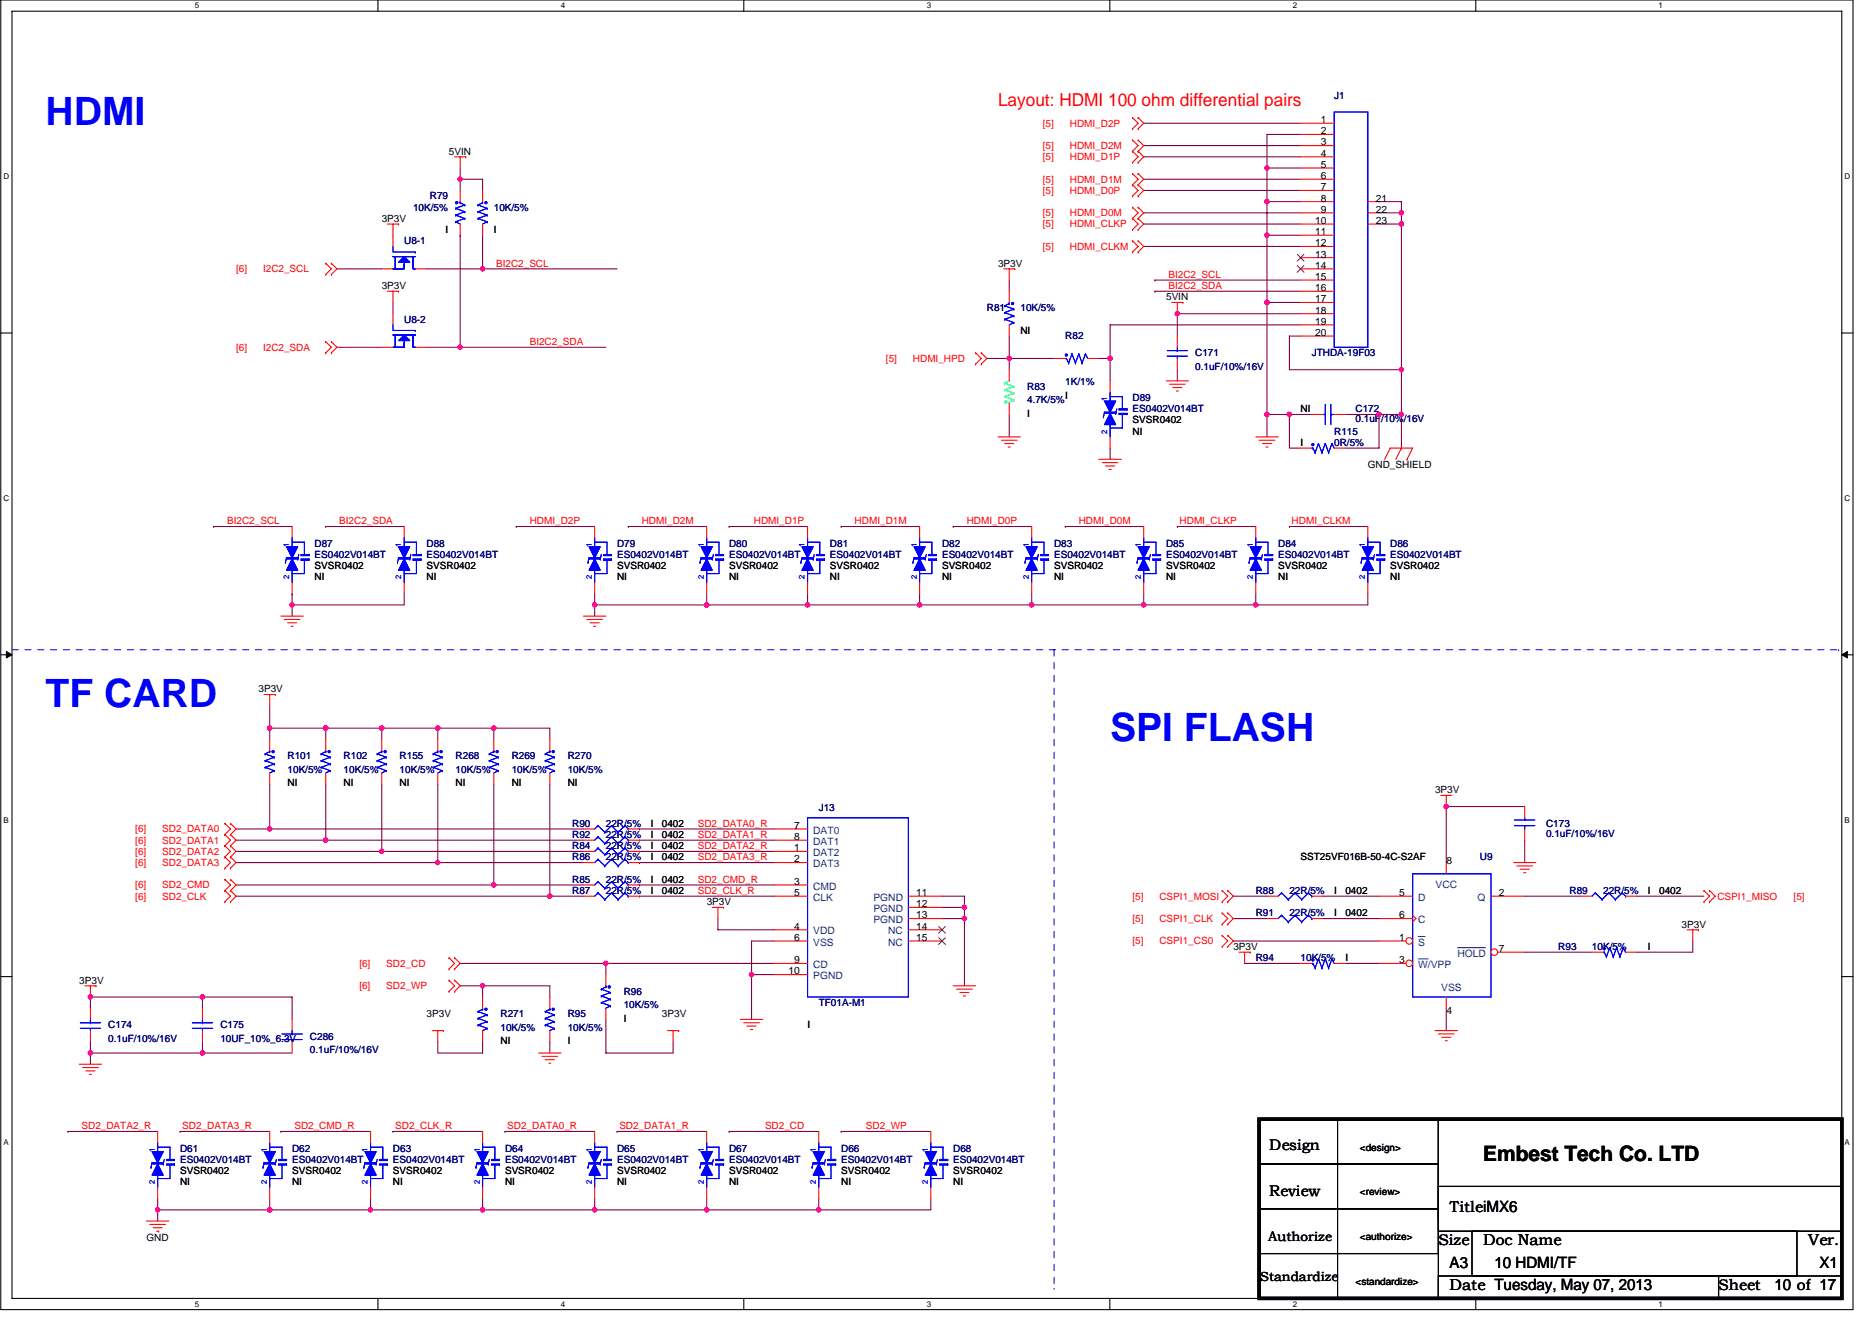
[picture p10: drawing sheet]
<svg xmlns="http://www.w3.org/2000/svg" width="297mm" height="210mm" viewBox="0 0 297 210" stroke-linecap="round" stroke-linejoin="round" font-family="sans-serif">
<defs><g id="words">
<g font-size="6.2" fill="#00f">
<text x="7.2" y="19.8">HDMI</text>
<text x="7.2" y="112.3">TF CARD</text>
<text x="176.1" y="117.6">SPI FLASH</text>
</g>
<text font-size="3.4" x="235.3" y="184.3">Embest Tech Co. LTD</text>
<text font-size="2.8" fill="#f00" x="158.4" y="16.8">Layout: HDMI 100 ohm differential pairs</text>
<g font-size="2.5">
<text x="228.2" y="197.7">Size</text>
<text x="230" y="192.3">TitleiMX6</text>
<text x="235.3" y="197.7">Doc Name</text>
<text x="286.9" y="197.7">Ver.</text>
<text x="230" y="201.2">A3</text>
<text x="237.1" y="201.2">10 HDMI/TF</text>
<text x="288.7" y="201.2">X1</text>
<text x="230" y="204.8">Date Tuesday, May 07, 2013</text>
<text x="272.7" y="204.8">Sheet</text>
<text x="281.6" y="204.7">10 of 17</text>
</g>
<g font-size="2.4">
<text x="201.4" y="182.5">Design</text>
<text x="201.4" y="189.8">Review</text>
</g>
<g font-size="2.1">
<text x="201.2" y="197">Authorize</text>
<text x="200" y="203.4">Standardize</text>
</g>
<g font-size="1.6" fill="#000080">
<text x="211.7" y="15.6">J1</text>
<text x="65.5" y="33.4">10K/5%</text>
<text x="68.2" y="31.6">R79</text>
<text x="78.4" y="33.4">10K/5%</text>
<text x="64.1" y="38.8">U8-1</text>
<text x="64.1" y="51.2">U8-2</text>
<text x="156.6" y="49.4">R81</text>
<text x="161.9" y="49.4">10K/5%</text>
<text x="169" y="53.9">R82</text>
<text x="189.6" y="56.5">C171</text>
<text x="189.6" y="58.7">0.1uF/10%/16V</text>
<text x="208.1" y="56.5">JTHDA-19F03</text>
<text x="163" y="61.9">R83</text>
<text x="163" y="64">4.7K/5%</text>
<text x="169" y="61.2">1K/1%</text>
<text x="179.7" y="63.6">D89</text>
<text x="179.7" y="65.4">ES0402V014BT</text>
<text x="215.1" y="65.4">C172</text>
<text x="211.7" y="69">R115</text>
<text x="211.7" y="70.8">0R/5%</text>
<text x="215.1" y="67">0.1uF/10%/16V</text>
<text x="49.9" y="86.8">D87</text>
<text x="49.9" y="88.5">ES0402V014BT</text>
<text x="67.7" y="86.8">D88</text>
<text x="67.7" y="88.5">ES0402V014BT</text>
<text x="97.9" y="86.8">D79</text>
<text x="97.9" y="88.5">ES0402V014BT</text>
<text x="115.7" y="86.8">D80</text>
<text x="115.7" y="88.5">ES0402V014BT</text>
<text x="131.7" y="86.8">D81</text>
<text x="131.7" y="88.5">ES0402V014BT</text>
<text x="149.5" y="86.8">D82</text>
<text x="149.5" y="88.5">ES0402V014BT</text>
<text x="167.3" y="86.8">D83</text>
<text x="167.3" y="88.5">ES0402V014BT</text>
<text x="185" y="86.8">D85</text>
<text x="185" y="88.5">ES0402V014BT</text>
<text x="202.8" y="86.8">D84</text>
<text x="202.8" y="88.5">ES0402V014BT</text>
<text x="220.6" y="86.8">D86</text>
<text x="220.6" y="88.5">ES0402V014BT</text>
<text x="45.6" y="120.5">R101</text>
<text x="45.6" y="122.7">10K/5%</text>
<text x="54.5" y="120.5">R102</text>
<text x="54.5" y="122.7">10K/5%</text>
<text x="63.4" y="120.5">R155</text>
<text x="63.4" y="122.7">10K/5%</text>
<text x="72.3" y="120.5">R268</text>
<text x="72.3" y="122.7">10K/5%</text>
<text x="81.2" y="120.5">R269</text>
<text x="81.2" y="122.7">10K/5%</text>
<text x="90.1" y="120.5">R270</text>
<text x="90.1" y="122.7">10K/5%</text>
<text x="90.8" y="131.2">R90</text>
<text x="96.1" y="131.2">22R/5%</text>
<text x="129.9" y="128.7">J13</text>
<text x="245.3" y="131.2">C173</text>
<text x="90.8" y="136.5">R86</text>
<text x="90.8" y="133">R92</text>
<text x="90.8" y="134.8">R84</text>
<text x="96.1" y="136.5">22R/5%</text>
<text x="96.1" y="133">22R/5%</text>
<text x="96.1" y="134.8">22R/5%</text>
<text x="234.8" y="136.5">U9</text>
<text x="245.3" y="132.8">0.1uF/10%/16V</text>
<text x="90.8" y="141.9">R87</text>
<text x="90.8" y="140.1">R85</text>
<text x="96.1" y="141.9">22R/5%</text>
<text x="96.1" y="140.1">22R/5%</text>
<text x="199.3" y="141.9">R88</text>
<text x="204.6" y="141.9">22R/5%</text>
<text x="249" y="141.9">R89</text>
<text x="254.4" y="141.9">22R/5%</text>
<text x="199.3" y="145.4">R91</text>
<text x="204.6" y="145.4">22R/5%</text>
<text x="199.3" y="152.5">R94</text>
<text x="206.4" y="152.5">10K/5%</text>
<text x="247.3" y="150.8">R93</text>
<text x="252.6" y="150.8">10K/5%</text>
<text x="79.4" y="161.4">R271</text>
<text x="90.1" y="161.4">R95</text>
<text x="99" y="157.9">R96</text>
<text x="99" y="160">10K/5%</text>
<text x="129.9" y="159.7">TF01A-M1</text>
<text x="17.2" y="163.2">C174</text>
<text x="17.2" y="165.4">0.1uF/10%/16V</text>
<text x="35" y="163.2">C175</text>
<text x="35" y="165.4">10UF_10%_6.3V</text>
<text x="49.2" y="165">C286</text>
<text x="49.2" y="167.1">0.1uF/10%/16V</text>
<text x="79.4" y="163.6">10K/5%</text>
<text x="90.1" y="163.6">10K/5%</text>
<text x="28.6" y="182.8">D61</text>
<text x="28.6" y="184.6">ES0402V014BT</text>
<text x="46.4" y="182.8">D62</text>
<text x="46.4" y="184.6">ES0402V014BT</text>
<text x="62.4" y="182.8">D63</text>
<text x="62.4" y="184.6">ES0402V014BT</text>
<text x="80.1" y="182.8">D64</text>
<text x="80.1" y="184.6">ES0402V014BT</text>
<text x="97.9" y="182.8">D65</text>
<text x="97.9" y="184.6">ES0402V014BT</text>
<text x="115.7" y="182.8">D67</text>
<text x="115.7" y="184.6">ES0402V014BT</text>
<text x="133.5" y="182.8">D66</text>
<text x="133.5" y="184.6">ES0402V014BT</text>
<text x="151.3" y="182.8">D68</text>
<text x="151.3" y="184.6">ES0402V014BT</text>
</g>
<g font-size="1.6" fill="#f00">
<text x="165.5" y="20.1">[5]</text>
<text x="165.5" y="23.6">[5]</text>
<text x="169.8" y="20.1">HDMI_D2P</text>
<text x="169.8" y="23.6">HDMI_D2M</text>
<text x="165.5" y="25.4">[5]</text>
<text x="165.5" y="29">[5]</text>
<text x="169.8" y="25.4">HDMI_D1P</text>
<text x="169.8" y="29">HDMI_D1M</text>
<text x="165.5" y="30.8">[5]</text>
<text x="165.5" y="34.3">[5]</text>
<text x="169.8" y="30.8">HDMI_D0P</text>
<text x="169.8" y="34.3">HDMI_D0M</text>
<text x="165.5" y="36.1">[5]</text>
<text x="165.5" y="39.6">[5]</text>
<text x="169.8" y="36.1">HDMI_CLKP</text>
<text x="169.8" y="39.6">HDMI_CLKM</text>
<text x="37.5" y="43.2">[6]</text>
<text x="41.7" y="43.2">I2C2_SCL</text>
<text x="78.7" y="42.3">BI2C2_SCL</text>
<text x="185.4" y="45.9">BI2C2_SDA</text>
<text x="185.4" y="44.1">BI2C2_SCL</text>
<text x="37.5" y="55.6">[6]</text>
<text x="41.7" y="55.6">I2C2_SDA</text>
<text x="84" y="54.8">BI2C2_SDA</text>
<text x="140.6" y="57.4">[5]</text>
<text x="144.9" y="57.4">HDMI_HPD</text>
<text x="36" y="83.2">BI2C2_SCL</text>
<text x="53.8" y="83.2">BI2C2_SDA</text>
<text x="84" y="83.2">HDMI_D2P</text>
<text x="101.8" y="83.2">HDMI_D2M</text>
<text x="119.6" y="83.2">HDMI_D1P</text>
<text x="135.6" y="83.2">HDMI_D1M</text>
<text x="153.4" y="83.2">HDMI_D0P</text>
<text x="171.2" y="83.2">HDMI_D0M</text>
<text x="187.2" y="83.2">HDMI_CLKP</text>
<text x="205" y="83.2">HDMI_CLKM</text>
<text x="110.7" y="131.2">SD2_DATA0_R</text>
<text x="21.5" y="132.1">[6]</text>
<text x="21.5" y="133.9">[6]</text>
<text x="21.5" y="135.7">[6]</text>
<text x="21.5" y="137.4">[6]</text>
<text x="25.7" y="132.1">SD2_DATA0</text>
<text x="25.7" y="133.9">SD2_DATA1</text>
<text x="25.7" y="135.7">SD2_DATA2</text>
<text x="25.7" y="137.4">SD2_DATA3</text>
<text x="110.7" y="134.8">SD2_DATA2_R</text>
<text x="110.7" y="136.5">SD2_DATA3_R</text>
<text x="110.7" y="133">SD2_DATA1_R</text>
<text x="21.5" y="141">[6]</text>
<text x="21.5" y="142.8">[6]</text>
<text x="25.7" y="141">SD2_CMD</text>
<text x="25.7" y="142.8">SD2_CLK</text>
<text x="110.7" y="140.1">SD2_CMD_R</text>
<text x="110.7" y="141.9">SD2_CLK_R</text>
<text x="179.7" y="142.8">[5]</text>
<text x="184" y="142.8">CSPI1_MOSI</text>
<text x="272.5" y="142.8">CSPI1_MISO</text>
<text x="284.6" y="142.8">[5]</text>
<text x="179.7" y="146.3">[5]</text>
<text x="179.7" y="149.9">[5]</text>
<text x="184" y="146.3">CSPI1_CLK</text>
<text x="184" y="149.9">CSPI1_CS0</text>
<text x="57" y="153.4">[6]</text>
<text x="61.3" y="153.4">SD2_CD</text>
<text x="57" y="157">[6]</text>
<text x="61.3" y="157">SD2_WP</text>
<text x="12.9" y="179.2">SD2_DATA2_R</text>
<text x="28.9" y="179.2">SD2_DATA3_R</text>
<text x="46.7" y="179.2">SD2_CMD_R</text>
<text x="62.7" y="179.2">SD2_CLK_R</text>
<text x="80.5" y="179.2">SD2_DATA0_R</text>
<text x="98.3" y="179.2">SD2_DATA1_R</text>
<text x="121.4" y="179.2">SD2_CD</text>
<text x="137.4" y="179.2">SD2_WP</text>
</g>
<g font-size="1.6">
<text x="209.6" y="19.5">1</text>
<text x="209.6" y="21.3">2</text>
<text x="209.6" y="23.1">3</text>
<text x="71.2" y="24.5">5VIN</text>
<text x="209.6" y="24.9">4</text>
<text x="209.6" y="26.6">5</text>
<text x="209.6" y="28.4">6</text>
<text x="60.6" y="35.2">3P3V</text>
<text x="208.7" y="35.5">10</text>
<text x="209.6" y="30.2">7</text>
<text x="209.6" y="32">8</text>
<text x="209.6" y="33.8">9</text>
<text x="218.3" y="33.8">22</text>
<text x="218.3" y="35.5">23</text>
<text x="218.3" y="32">21</text>
<text x="70.7" y="37">I</text>
<text x="78.4" y="37">I</text>
<text x="208.7" y="37.3">11</text>
<text x="208.7" y="39.1">12</text>
<text x="208.7" y="40.9">13</text>
<text x="60.6" y="45.9">3P3V</text>
<text x="158.4" y="42.3">3P3V</text>
<text x="185" y="47.6">5VIN</text>
<text x="208.7" y="42.7">14</text>
<text x="208.7" y="44.4">15</text>
<text x="208.7" y="46.2">16</text>
<text x="208.7" y="48">17</text>
<text x="161.9" y="53">NI</text>
<text x="208.7" y="49.8">18</text>
<text x="208.7" y="51.5">19</text>
<text x="208.7" y="53.3">20</text>
<text x="169" y="63.3">I</text>
<text x="206.4" y="65.4">NI</text>
<text x="163" y="66.1">I</text>
<text x="179.7" y="67.2">SVSR0402</text>
<text x="179.7" y="69">NI</text>
<text x="206.4" y="70.8">I</text>
<text x="217" y="74.3">GND_SHIELD</text>
<text x="49.9" y="90.3">SVSR0402</text>
<text x="49.9" y="92.1">NI</text>
<text x="67.7" y="90.3">SVSR0402</text>
<text x="67.7" y="92.1">NI</text>
<text x="97.9" y="90.3">SVSR0402</text>
<text x="97.9" y="92.1">NI</text>
<text x="115.7" y="90.3">SVSR0402</text>
<text x="115.7" y="92.1">NI</text>
<text x="131.7" y="90.3">SVSR0402</text>
<text x="131.7" y="92.1">NI</text>
<text x="149.5" y="90.3">SVSR0402</text>
<text x="149.5" y="92.1">NI</text>
<text x="167.3" y="90.3">SVSR0402</text>
<text x="167.3" y="92.1">NI</text>
<text x="185" y="90.3">SVSR0402</text>
<text x="185" y="92.1">NI</text>
<text x="202.8" y="90.3">SVSR0402</text>
<text x="202.8" y="92.1">NI</text>
<text x="220.6" y="90.3">SVSR0402</text>
<text x="220.6" y="92.1">NI</text>
<text x="41" y="109.9">3P3V</text>
<text x="45.6" y="124.8">NI</text>
<text x="54.5" y="124.8">NI</text>
<text x="63.4" y="124.8">NI</text>
<text x="72.3" y="124.8">NI</text>
<text x="81.2" y="124.8">NI</text>
<text x="90.1" y="124.8">NI</text>
<text x="227.7" y="125.9">3P3V</text>
<text x="103.2" y="131.2">I</text>
<text x="105" y="131.2">0402</text>
<text x="126" y="131.6">7</text>
<text x="103.2" y="136.5">I</text>
<text x="103.2" y="133">I</text>
<text x="103.2" y="134.8">I</text>
<text x="105" y="136.5">0402</text>
<text x="105" y="133">0402</text>
<text x="105" y="134.8">0402</text>
<text x="126" y="133.3">8</text>
<text x="126" y="135.1">1</text>
<text x="126" y="136.9">2</text>
<text x="206.4" y="136.5">SST25VF016B-50-4C-S2AF</text>
<text x="229.5" y="137.1">8</text>
<text x="103.2" y="141.9">I</text>
<text x="103.2" y="140.1">I</text>
<text x="105" y="141.9">0402</text>
<text x="105" y="140.1">0402</text>
<text x="112.1" y="143.7">3P3V</text>
<text x="126" y="140.4">3</text>
<text x="126" y="142.2">5</text>
<text x="145.4" y="142.2">11</text>
<text x="145.4" y="144">12</text>
<text x="211.7" y="141.9">I</text>
<text x="213.5" y="141.9">0402</text>
<text x="222" y="142.2">5</text>
<text x="237.8" y="142.2">2</text>
<text x="261.5" y="141.9">I</text>
<text x="263.3" y="141.9">0402</text>
<text x="126" y="147.6">4</text>
<text x="126" y="149.3">6</text>
<text x="145.4" y="147.6">14</text>
<text x="145.4" y="149.3">15</text>
<text x="145.4" y="145.8">13</text>
<text x="211.7" y="145.4">I</text>
<text x="213.5" y="145.4">0402</text>
<text x="222" y="145.8">6</text>
<text x="222" y="149.3">1</text>
<text x="266.8" y="147.2">3P3V</text>
<text x="125.1" y="154.7">10</text>
<text x="126" y="152.9">9</text>
<text x="195.7" y="150.8">3P3V</text>
<text x="213.5" y="152.5">I</text>
<text x="222" y="152.9">3</text>
<text x="237.8" y="151.1">7</text>
<text x="261.5" y="150.8">I</text>
<text x="12.6" y="156.1">3P3V</text>
<text x="67.7" y="161.4">3P3V</text>
<text x="105" y="161.4">3P3V</text>
<text x="229.5" y="160.9">4</text>
<text x="79.4" y="165.7">NI</text>
<text x="90.1" y="165.7">I</text>
<text x="99" y="162.2">I</text>
<text x="128.1" y="163.2">I</text>
<text x="215.8" y="182.6">&lt;design&gt;</text>
<text x="28.6" y="186.3">SVSR0402</text>
<text x="28.6" y="188.1">NI</text>
<text x="46.4" y="186.3">SVSR0402</text>
<text x="46.4" y="188.1">NI</text>
<text x="62.4" y="186.3">SVSR0402</text>
<text x="62.4" y="188.1">NI</text>
<text x="80.1" y="186.3">SVSR0402</text>
<text x="80.1" y="188.1">NI</text>
<text x="97.9" y="186.3">SVSR0402</text>
<text x="97.9" y="188.1">NI</text>
<text x="115.7" y="186.3">SVSR0402</text>
<text x="115.7" y="188.1">NI</text>
<text x="133.5" y="186.3">SVSR0402</text>
<text x="133.5" y="188.1">NI</text>
<text x="151.3" y="186.3">SVSR0402</text>
<text x="151.3" y="188.1">NI</text>
<text x="215.8" y="189.7">&lt;review&gt;</text>
<text x="23.2" y="197">GND</text>
<text x="215.8" y="196.8">&lt;authorize&gt;</text>
<text x="215.1" y="203.9">&lt;standardize&gt;</text>
</g>
<g font-size="1.6" fill="#004080">
<text x="129" y="132.3">DAT0</text>
<text x="129" y="134.1">DAT1</text>
<text x="129" y="135.8">DAT2</text>
<text x="129" y="137.6">DAT3</text>
<text x="129" y="141.2">CMD</text>
<text x="129" y="143">CLK</text>
<text x="138.6" y="143">PGND</text>
<text x="225" y="143">D</text>
<text x="227.8" y="141">VCC</text>
<text x="234.5" y="143">Q</text>
<text x="129" y="148.3">VDD</text>
<text x="138.6" y="144.7">PGND</text>
<text x="138.6" y="146.5">PGND</text>
<text x="140.9" y="148.3">NC</text>
<text x="225" y="146.5">C</text>
<text x="129" y="150.1">VSS</text>
<text x="129" y="153.6">CD</text>
<text x="129" y="155.4">PGND</text>
<text x="140.9" y="150.1">NC</text>
<text x="225" y="150.1">S</text>
<text x="225" y="153.6">W/VPP</text>
<text x="231.2" y="151.8">HOLD</text>
<text x="228.7" y="157.3">VSS</text>
</g>
<g font-size="1.3">
<text x="30.9" y="1.3">5</text>
<text x="89" y="1.3">4</text>
<text x="147" y="1.3">3</text>
<text x="205.1" y="1.3">2</text>
<text x="263.2" y="1.3">1</text>
<text x=".6" y="28.4">D</text>
<text x="292.7" y="28.4">D</text>
<text x=".6" y="79.5">C</text>
<text x="292.7" y="79.5">C</text>
<text x=".6" y="130.6">B</text>
<text x="292.7" y="130.6">B</text>
<text x=".6" y="181.7">A</text>
<text x="292.7" y="181.7">A</text>
<text x="30.9" y="207.4">5</text>
<text x="89" y="207.4">4</text>
<text x="147" y="207.4">3</text>
<text x="205.1" y="207.4">2</text>
<text x="263.2" y="207.4">1</text>
</g>
<g font-size="1.2" fill="#00f">
<text x="175.7" y="63.6" transform="rotate(-90 175.7 63.6)">1</text>
<text x="175.7" y="68.8" transform="rotate(-90 175.7 68.8)">2</text>
<text x="45.9" y="86.8" transform="rotate(-90 45.9 86.8)">1</text>
<text x="63.7" y="86.8" transform="rotate(-90 63.7 86.8)">1</text>
<text x="93.9" y="86.8" transform="rotate(-90 93.9 86.8)">1</text>
<text x="111.7" y="86.8" transform="rotate(-90 111.7 86.8)">1</text>
<text x="127.7" y="86.8" transform="rotate(-90 127.7 86.8)">1</text>
<text x="145.5" y="86.8" transform="rotate(-90 145.5 86.8)">1</text>
<text x="163.2" y="86.8" transform="rotate(-90 163.2 86.8)">1</text>
<text x="181" y="86.8" transform="rotate(-90 181 86.8)">1</text>
<text x="198.8" y="86.8" transform="rotate(-90 198.8 86.8)">1</text>
<text x="216.6" y="86.8" transform="rotate(-90 216.6 86.8)">1</text>
<text x="45.9" y="91.9" transform="rotate(-90 45.9 91.9)">2</text>
<text x="63.7" y="91.9" transform="rotate(-90 63.7 91.9)">2</text>
<text x="93.9" y="91.9" transform="rotate(-90 93.9 91.9)">2</text>
<text x="111.7" y="91.9" transform="rotate(-90 111.7 91.9)">2</text>
<text x="127.7" y="91.9" transform="rotate(-90 127.7 91.9)">2</text>
<text x="145.5" y="91.9" transform="rotate(-90 145.5 91.9)">2</text>
<text x="163.2" y="91.9" transform="rotate(-90 163.2 91.9)">2</text>
<text x="181" y="91.9" transform="rotate(-90 181 91.9)">2</text>
<text x="198.8" y="91.9" transform="rotate(-90 198.8 91.9)">2</text>
<text x="216.6" y="91.9" transform="rotate(-90 216.6 91.9)">2</text>
<text x="24.5" y="182.8" transform="rotate(-90 24.5 182.8)">1</text>
<text x="42.3" y="182.8" transform="rotate(-90 42.3 182.8)">1</text>
<text x="58.3" y="182.8" transform="rotate(-90 58.3 182.8)">1</text>
<text x="76.1" y="182.8" transform="rotate(-90 76.1 182.8)">1</text>
<text x="93.9" y="182.8" transform="rotate(-90 93.9 182.8)">1</text>
<text x="111.7" y="182.8" transform="rotate(-90 111.7 182.8)">1</text>
<text x="129.5" y="182.8" transform="rotate(-90 129.5 182.8)">1</text>
<text x="147.2" y="182.8" transform="rotate(-90 147.2 182.8)">1</text>
<text x="24.5" y="187.9" transform="rotate(-90 24.5 187.9)">2</text>
<text x="42.3" y="187.9" transform="rotate(-90 42.3 187.9)">2</text>
<text x="58.3" y="187.9" transform="rotate(-90 58.3 187.9)">2</text>
<text x="76.1" y="187.9" transform="rotate(-90 76.1 187.9)">2</text>
<text x="93.9" y="187.9" transform="rotate(-90 93.9 187.9)">2</text>
<text x="111.7" y="187.9" transform="rotate(-90 111.7 187.9)">2</text>
<text x="129.5" y="187.9" transform="rotate(-90 129.5 187.9)">2</text>
<text x="147.2" y="187.9" transform="rotate(-90 147.2 187.9)">2</text>
</g>
</g></defs>
<path d="M.1 0h293.9v207.9h-293.9zM1.9 1.8h290.3v204.3h-290.3z" fill="none" stroke="#000" stroke-width=".17"/>
<g fill="#fff">
<path d="M30.9 .2h.7v1.4h-.7z"/>
<path d="M30.9 206.3h.7v1.4h-.7z"/>
</g>
<path d="M60 0v1.8M60 206.1v1.8" fill="none" stroke="#000" stroke-width=".17"/>
<g fill="#fff">
<path d="M89 .2h.7v1.4h-.7z"/>
<path d="M89 206.3h.7v1.4h-.7z"/>
</g>
<path d="M118 0v1.8M118 206.1v1.8" fill="none" stroke="#000" stroke-width=".17"/>
<g fill="#fff">
<path d="M147 .2h.7v1.4h-.7z"/>
<path d="M147 206.3h.7v1.4h-.7z"/>
</g>
<path d="M176.1 0v1.8M176.1 206.1v1.8" fill="none" stroke="#000" stroke-width=".17"/>
<g fill="#fff">
<path d="M205.1 .2h.7v1.4h-.7z"/>
<path d="M205.1 206.3h.7v1.4h-.7z"/>
</g>
<path d="M234.2 0v1.8M234.2 206.1v1.8" fill="none" stroke="#000" stroke-width=".17"/>
<g fill="#fff">
<path d="M263.2 .2h.7v1.4h-.7z"/>
<path d="M263.2 206.3h.7v1.4h-.7z"/>
<path d="M.6 27.3h.9v1.4h-.9z"/>
<path d="M292.7 27.3h.9v1.4h-.9z"/>
<path d="M.6 78.4h.9v1.4h-.9z"/>
<path d="M292.7 78.4h.9v1.4h-.9z"/>
</g>
<path d="M.1 52.9h1.8M292.2 52.9h1.8" fill="none" stroke="#000" stroke-width=".17"/>
<g fill="#fff">
<path d="M.6 129.5h.8v1.4h-.8z"/>
<path d="M292.7 129.5h.8v1.4h-.8z"/>
</g>
<path d="M.1 103.9h1.8M292.2 103.9h1.8" fill="none" stroke="#000" stroke-width=".17"/>
<path d="M1 103.4l.9 .5-.9 .5zM292.2 103.9l.9-.5v1z" fill="#000" stroke="#000" stroke-width=".16"/>
<g fill="#fff">
<path d="M.5 180.5h.9v1.4h-.9z"/>
<path d="M292.7 180.5h.8v1.4h-.8z"/>
</g>
<path d="M.1 155h1.8M292.2 155h1.8M199.8 177.6h28.4v7.1h-28.4zM212.2 177.6h16v28.5h-16zM199.8 184.7h28.4v7.2h-28.4zM199.8 191.9h28.4v7.1h-28.4zM228.2 188.3h64v7.1h-64zM228.2 184.7h.1M228.2 184.7v8.9M233.6 195.4h51.5v7.1h-51.5zM228.2 202.5h44.5v3.6h-44.5zM272.7 202.5h19.5v3.6h-19.5z" fill="none" stroke="#000" stroke-width=".17"/>
<g fill="none" stroke="#800040" stroke-width=".17">
<path d="M181.5 19.6h24.9M73 28.4h.1M73 28.4h3.6v1.8M73 28.4v1.8M73 37.3h.1M73 26.7v1.7M73 37.3v17.8M76.6 37.3v5.4M181.5 33.8h24.9M181.5 30.2h24.9M181.5 28.4h24.9M181.5 24.9h24.9"/>
<path d="M181.5 23.1h24.9M181.5 35.6h24.9M181.5 39.1h24.9M201 26.7h.1M201 32h.1M201 32v5.3h5.4M201 37.3h.1M201 26.7v5.3M201 37.3v32M201 32h5.4M206.4 21.3h-5.4v5.4h5.4M218.8 32h3.6v1.8"/>
<path d="M218.8 33.8h3.6M218.8 35.6h3.6M222.4 35.6h.1M222.4 33.8h.1M222.4 33.8v37.3M53.5 55.1h7.1M53.5 42.7h7.1M62.4 48v1.8M67.7 42.7h8.9M67.7 55.1h5.3M73 55.1h.1M73 55.1h23.1"/>
<path d="M76.6 42.7h.1M76.6 42.7h21.3M156.6 56.9h3.5M160.1 53.3v3.6h7.2M160.1 44.4v1.8M160.1 56.9h.1M160.1 56.9v1.8M174.4 56.9h1.7M176.1 56.9h.1M176.1 56.9v3.6M183.3 46.2h.1M183.3 44.4h.1"/>
<path d="M183.3 46.2h23.1M183.3 44.4h23.1M186.8 58.7v1.8M186.8 49.8v3.5M186.8 49.8h.1M186.8 49.8h19.6M201 48h.1M201 48h5.4M206.4 53.3h-1.8v5.4h17.8M206.4 51.6h-30.3v5.3M222.4 58.7h.1M160.1 65.8v3.5"/>
<path d="M176.1 71.1v1.8M201 65.8h.1M201 65.8h3.6M204.6 65.8h3.5M204.6 65.8v5.3h1.8M204.6 65.8h.1M213.5 65.8h5.3M218.8 65.8v5.3h-5.3M218.8 65.8h.1M218.8 65.8h3.6M222.4 65.8h.1M33.9 83.6h.1"/>
<path d="M33.9 83.6h12.5M46.4 96v1.8M46.4 96h.1M46.4 94.2h.1M46.4 94.2v1.8M51.7 83.6h.1M51.7 83.6h12.4M64.1 94.2v1.8h-17.7M81.9 83.6h.1M81.9 83.6h12.5M94.4 96v1.8M94.4 96h.1"/>
<path d="M94.4 94.2v1.8M94.4 96h87.1M99.7 83.6h.1M99.7 83.6h12.4M112.1 94.2v1.8M112.1 96h.1M115.7 83.6h.1M115.7 83.6h12.4M128.1 96h.1M128.1 94.2v1.8M133.5 83.6h.1M133.5 83.6h12.4"/>
<path d="M145.9 94.2v1.8M145.9 96h.1M151.3 83.6h.1M151.3 83.6h12.4M163.7 96h.1M163.7 94.2v1.8M169 83.6h.1M169 83.6h12.5M181.5 94.2v1.8M181.5 96h17.8M186.8 83.6h.1M186.8 83.6h12.5"/>
<path d="M199.3 96h.1M199.3 94.2v1.8M204.6 83.6h.1M204.6 83.6h12.4M217 94.2v1.8h-17.7M42.8 112v3.6M42.8 115.6h.1M42.8 115.6h44.4v1.7M42.8 115.6v1.7M51.7 115.6v1.7M51.7 115.6h.1M60.6 115.6v1.7"/>
<path d="M60.6 115.6h.1M69.5 115.6v1.7M69.5 115.6h.1M78.4 115.6h.1M78.4 115.6v1.7M37.5 136.9h32M37.5 133.3h14.2M37.5 131.6h5.3M37.5 135.1h23.1M42.8 131.6h.1M42.8 124.5v7.1M42.8 131.6h49.8"/>
<path d="M51.7 133.3h.1M51.7 124.5v8.8M51.7 133.3h40.9M60.6 135.1h.1M60.6 124.5v10.6M60.6 135.1h32M69.5 136.9h.1M69.5 124.5v12.4M69.5 136.9h23.1M78.4 124.5v16M87.2 124.5v17.7M101.5 135.1h.1"/>
<path d="M101.5 136.9h.1M101.5 131.6h.1M101.5 133.3h.1M101.5 135.1h21.3M101.5 136.9h21.3M101.5 133.3h21.3M101.5 131.6h21.3M229.5 128h.1M229.5 128h12.4M229.5 128v8.9M241.9 133.3v3.6M14.3 158.2h.1"/>
<path d="M14.3 158.2v1.8M14.3 158.2h17.8M32.1 158.2v1.8M32.1 158.2h14.3v3.6M37.5 140.5h40.9M37.5 142.2h49.7M73 152.9h23.1M73 156.5h3.6v1.7M76.6 156.5h.1M76.6 156.5h10.6v1.7M78.4 140.5h.1M78.4 140.5h14.2"/>
<path d="M87.2 142.2h.1M87.2 142.2h5.4M96.1 152.9h.1M96.1 152.9v1.8M96.1 152.9h26.7M101.5 140.5h.1M101.5 142.2h.1M101.5 140.5h21.3M101.5 142.2h21.3M113.9 145.8v1.8h8.9M119.2 154.7h3.6M119.2 154.7h.1"/>
<path d="M119.2 154.7v7.1M122.8 149.4h-3.6v5.3M149.5 142.2h3.5v1.8M149.5 144h3.5M149.5 145.8h3.5M153 145.8h.1M153 144h.1M153 144v12.5M195.7 145.8h5.3M195.7 142.2h5.3M195.7 149.4h23.1M197.5 152.9h8.9"/>
<path d="M209.9 145.8h8.9M209.9 142.2h8.9M213.5 152.9h5.3M241.9 142.2h8.9M241.9 151.1h10.7M259.7 142.2h10.7M268.6 149.4v1.7h-8.9M10.8 179.6h.1M10.8 179.6h14.2M14.3 165.4v1.7M14.3 167.1h.1M14.3 167.1v1.8"/>
<path d="M14.3 167.1h17.8M28.6 179.6h.1M28.6 179.6h14.2M32.1 165.4v1.7M32.1 167.1h14.3M44.6 179.6h.1M44.6 179.6h14.2M62.4 179.6h.1M62.4 179.6h14.2M69.5 165.4v1.7h7.1v-1.7M80.1 179.6h.1M80.1 179.6h14.3"/>
<path d="M87.2 165.4v1.7M96.1 161.8v5.3h10.7v-1.7M97.9 179.6h.1M97.9 179.6h14.2M115.7 179.6h.1M115.7 179.6h14.2M133.5 179.6h.1M133.5 179.6h14.2M229.5 160v3.6M25 192v1.8M25 192h.1M25 190.2v1.8"/>
<path d="M25 192h87.1M42.8 190.2v1.8M42.8 192h.1M58.8 190.2v1.8M58.8 192h.1M76.6 190.2v1.8M76.6 192h.1M94.4 192h.1M94.4 190.2v1.8M112.1 190.2v1.8M112.1 192h17.8M129.9 192h.1"/>
<path d="M129.9 190.2v1.8M147.7 190.2v1.8h-17.8"/>
</g>
<g fill="#f0f" stroke="#f0f" stroke-width=".17">
<circle cx="201" cy="48" r=".35"/>
<circle cx="201" cy="26.7" r=".35"/>
<circle cx="201" cy="32" r=".35"/>
<circle cx="201" cy="65.8" r=".35"/>
<circle cx="160.1" cy="56.9" r=".35"/>
<circle cx="222.4" cy="35.5" r=".35"/>
<circle cx="222.4" cy="65.8" r=".35"/>
<circle cx="186.8" cy="49.8" r=".35"/>
<circle cx="201" cy="37.3" r=".35"/>
<circle cx="222.4" cy="33.8" r=".35"/>
<circle cx="222.4" cy="58.7" r=".35"/>
<circle cx="73" cy="28.4" r=".35"/>
<circle cx="76.6" cy="42.7" r=".35"/>
<circle cx="73" cy="55.1" r=".35"/>
<circle cx="32.1" cy="167.1" r=".35"/>
<circle cx="14.3" cy="167.1" r=".35"/>
<circle cx="32.1" cy="158.2" r=".35"/>
<circle cx="14.3" cy="158.2" r=".35"/>
<circle cx="60.6" cy="135.1" r=".35"/>
<circle cx="96.1" cy="152.9" r=".35"/>
<circle cx="78.3" cy="140.4" r=".35"/>
<circle cx="69.5" cy="136.9" r=".35"/>
<circle cx="76.6" cy="156.5" r=".35"/>
<circle cx="51.7" cy="133.3" r=".35"/>
<circle cx="42.8" cy="131.6" r=".35"/>
<circle cx="87.2" cy="142.2" r=".35"/>
<circle cx="229.5" cy="128" r=".35"/>
<circle cx="42.8" cy="192" r=".35"/>
<circle cx="25" cy="192" r=".35"/>
<circle cx="76.6" cy="192" r=".35"/>
<circle cx="58.8" cy="192" r=".35"/>
<circle cx="112.1" cy="192" r=".35"/>
<circle cx="94.3" cy="192" r=".35"/>
<circle cx="129.9" cy="192" r=".35"/>
<circle cx="153" cy="145.8" r=".35"/>
<circle cx="119.2" cy="154.7" r=".35"/>
<circle cx="51.7" cy="115.6" r=".35"/>
<circle cx="42.8" cy="115.6" r=".35"/>
<circle cx="60.6" cy="115.6" r=".35"/>
<circle cx="78.3" cy="115.6" r=".35"/>
<circle cx="112.1" cy="96" r=".35"/>
<circle cx="94.3" cy="96" r=".35"/>
<circle cx="145.9" cy="96" r=".35"/>
<circle cx="128.1" cy="96" r=".35"/>
<circle cx="181.5" cy="96" r=".35"/>
<circle cx="163.7" cy="96" r=".35"/>
<circle cx="199.2" cy="96" r=".35"/>
<circle cx="46.3" cy="96" r=".35"/>
<circle cx="176.1" cy="56.9" r=".35"/>
<circle cx="204.6" cy="65.8" r=".35"/>
<circle cx="218.8" cy="65.8" r=".35"/>
<circle cx="153" cy="144" r=".35"/>
<circle cx="69.5" cy="115.6" r=".35"/>
</g>
<g fill="none" stroke="#f00" stroke-width=".17">
<path d="M179.7 18.7h.1M179.7 18.7l.9 .9-.9 .8M180.6 18.7h.1M180.6 18.7l.9 .9-.9 .8M61.5 35.6h1.7M62.4 35.6v1.7M63.2 35.6h.1M72.1 24.9h1.8M73 24.9v1.8M73.9 24.9h.1M179.7 20.4h.1M179.7 24h.1"/>
<path d="M179.7 22.2h.1M179.7 25.8h.1M179.7 29.3h.1M179.7 27.6h.1M179.7 31.1h.1M179.7 34.7h.1M179.7 32.9h.1M179.7 36.4h.1M179.7 38.2h.1M179.7 22.2l.9 .9-.9 .9M179.7 24l.9 .9-.9 .9M179.7 27.6l.9 .8-.9 .9"/>
<path d="M179.7 29.3l.9 .9-.9 .9M179.7 32.9l.9 .9-.9 .9M179.7 34.7l.9 .9-.9 .8M179.7 38.2l.9 .9-.9 .9M180.6 20.4h.1M180.6 22.2h.1M180.6 24h.1M180.6 25.8h.1M180.6 27.6h.1M180.6 29.3h.1M180.6 31.1h.1M180.6 32.9h.1"/>
<path d="M180.6 34.7h.1M180.6 36.4h.1M180.6 38.2h.1M180.6 22.2l.9 .9-.9 .9M180.6 24l.9 .9-.9 .9M180.6 27.6l.9 .8-.9 .9M180.6 29.3l.9 .9-.9 .9M180.6 32.9l.9 .9-.9 .9M180.6 34.7l.9 .9-.9 .8M180.6 38.2l.9 .9-.9 .9M51.7 43.6h.1M51.7 41.8h.1"/>
<path d="M51.7 56h.1M51.7 54.2h.1M51.7 41.8l.9 .9-.9 .9M51.7 54.2l.9 .9-.9 .9M52.6 41.8h.1M52.6 43.6h.1M52.6 54.2h.1M52.6 56h.1M52.6 41.8l.9 .9-.9 .9M52.6 54.2l.9 .9-.9 .9M61.5 46.2h1.7M62.4 46.2v1.8"/>
<path d="M63.2 46.2h.1M154.8 57.8h.1M154.8 56h.1M154.8 56l.9 .9-.9 .9M155.7 56h.1M155.7 57.8h.1M155.7 56l.9 .9-.9 .9M159.3 42.7h1.7M160.1 42.7v1.7M161 42.7h.1M179.7 40h.1M180.6 40h.1"/>
<path d="M185.9 48h1.8M186.8 48v1.8M187.7 48h.1M158.4 69.3h3.5M158.9 69.9h2.5M159.4 70.4h1.5M160 71h.3M174.4 72.9h3.5M174.9 73.4h2.5M175.4 74h1.5M176 74.5h.3M185 60.5h3.6"/>
<path d="M185.6 61h2.5M186.1 61.5h1.4M186.6 62.1h.4M199.3 69.3h3.5M199.8 69.9h2.5M200.3 70.4h1.5M200.9 71h.3M219.7 72.9l.9-1.8h3.6l-.9 1.8M222.4 71.1h.1M222.4 71.1l-.9 1.8M223.3 72.9h.1M44.6 97.8h3.5"/>
<path d="M45.1 98.3h2.5M45.6 98.8h1.5M46.2 99.4h.3M46.4 83.6v1.7M46.4 92.5v1.7M92.6 97.8h3.5M93.1 98.3h2.5M93.6 98.8h1.5M94.2 99.4h.3M94.4 83.6v1.7M94.4 92.5v1.7M41.9 110.2h1.8"/>
<path d="M42.8 110.2v1.8M43.7 110.2h.1M35.7 132.5h.1M35.7 130.7h.1M35.7 134.2h.1M35.7 136h.1M35.7 137.8h.1M35.7 139.6h.1M35.7 130.7l.9 .9-.9 .9M35.7 132.5l.9 .8-.9 .9M35.7 134.2l.9 .9-.9 .9M35.7 136l.9 .9-.9 .9"/>
<path d="M35.7 139.6l.9 .9-.9 .9M36.6 130.7h.1M36.6 132.5h.1M36.6 134.2h.1M36.6 136h.1M36.6 137.8h.1M36.6 139.6h.1M36.6 130.7l.9 .9-.9 .9M36.6 132.5l.9 .8-.9 .9M36.6 134.2l.9 .9-.9 .9M36.6 136l.9 .9-.9 .9M36.6 139.6l.9 .9-.9 .9"/>
<path d="M92.6 136.9h1.8M99.7 136.9h1.8M228.6 126.2h1.8M229.5 128h.1M229.5 126.2v1.8M240.2 136.9h3.5M240.7 137.4h2.5M241.2 138h1.5M241.8 138.5h.3M13.5 156.5h1.7M14.3 156.5v1.7M15.2 156.5h.1"/>
<path d="M35.7 141.4h.1M35.7 143.1h.1M35.7 141.4l.9 .8-.9 .9M36.6 141.4h.1M36.6 143.1h.1M36.6 141.4l.9 .8-.9 .9M71.2 153.8h.1M71.2 152h.1M71.2 157.4h.1M71.2 155.6h.1M71.2 152l.9 .9-.9 .9M71.2 155.6l.9 .9-.9 .9"/>
<path d="M72.1 152h.1M72.1 153.8h.1M72.1 155.6h.1M72.1 157.4h.1M72.1 152l.9 .9-.9 .9M72.1 155.6l.9 .9-.9 .9M76.6 158.2v1.8M113 144h1.8M113.9 144v1.8M114.8 144h.1M151.3 156.5h3.5M151.8 157h2.5"/>
<path d="M152.3 157.5h1.5M152.9 158.1h.3M193.9 143.1h.1M193.9 141.4h.1M193.9 146.7h.1M193.9 144.9h.1M193.9 150.2h.1M193.9 148.5h.1M193.9 141.4l.9 .8-.9 .9M193.9 144.9l.9 .9-.9 .9M193.9 148.5l.9 .9-.9 .8M194.8 141.4h.1"/>
<path d="M194.8 143.1h.1M194.8 144.9h.1M194.8 146.7h.1M194.8 148.5h.1M194.8 150.2h.1M194.8 141.4l.9 .8-.9 .9M194.8 144.9l.9 .9-.9 .9M194.8 148.5l.9 .9-.9 .8M196.6 151.1h1.8M197.5 151.1v1.8M198.4 151.1h.1M252.6 151.1h1.8"/>
<path d="M257.9 151.1h1.8M267.7 147.6h1.8M268.6 147.6v1.8M269.5 147.6h.1M270.4 141.4h.1M270.4 143.1h.1M270.4 141.4l.9 .8-.9 .9M271.3 141.4h.1M271.3 143.1h.1M271.3 141.4l.9 .8-.9 .9M12.6 168.9h3.5M13.1 169.4h2.5"/>
<path d="M13.6 170h1.5M14.2 170.5h.3M68.6 163.6h1.8M69.5 163.6v1.8M70.4 163.6h.1M76.6 163.6v1.8M85.5 167.1h3.5M86 167.7h2.5M86.5 168.2h1.5M87.1 168.7h.3M105.9 163.6h1.8M106.8 163.6v1.8"/>
<path d="M107.7 163.6h.1M117.5 161.8h3.5M118 162.3h2.5M118.5 162.9h1.5M119.1 163.4h.3M227.7 163.6h3.6M228.2 164.1h2.5M228.8 164.6h1.4M229.3 165.2h.4M23.2 193.8h3.6M23.8 194.3h2.5M24.3 194.9h1.4"/>
<path d="M24.8 195.4h.4M25.2 195.4h.1"/>
</g>
<path d="M199.8 177.6h92.4v28.5h-92.4z" fill="none" stroke="#000" stroke-width=".53"/>
<path d="M1.9 103.1h289.8M167.3 103.1v101.4M291.7 103.1h.1M167.3 204.5h.1" fill="none" stroke="#00f" stroke-width=".16" stroke-dasharray="1 1 1 1 1 1 1 1"/>
<g fill="none" stroke="#00f" stroke-width=".17">
<path d="M45.3 89.3h.1M45.5 88.5l-.2 .8M46.4 85.3v1.5M46.4 90.3v2.2M46.4 86.1h1.9v1.9M47.2 88.7h.1M47.4 88l-.2 .7M48.3 88.9v2.1h-1.9M93.3 89.3h.1M93.5 88.5l-.2 .8M94.4 85.3v1.5M94.4 90.3v2.2"/>
<path d="M94.4 86.1h1.9v1.9M95.2 88.7h.1M95.4 88l-.2 .7M96.3 88.9v2.1h-1.9M94.9 136.4h.1M94.9 136.4l-.5 .5M94.9 136.4l1.1 1M96 137.4h.1M97 136.4h.1M97 136.4l-1 1M97 136.4l1.1 1M98.1 137.4h.1"/>
<path d="M99.2 136.4h.1M99.2 136.4l-1.1 1M99.2 136.4l.5 .5M99.7 136.9h.1M224.2 138.7h12.4v19.5h-12.4zM254.4 151.1h.1M254.5 151.1h.1M254.5 151.1l.4 .7M254.9 151.8h.1M255.4 150.4h.1M255.4 150.4l.6 1.4M255.4 150.4l-.5 1.4"/>
<path d="M256 151.8h.1M256.5 150.4h.1M256.5 150.4l.5 1.4M256.5 150.4l-.5 1.4M257 151.8h.1M257.6 150.4h.1M257.6 150.4l.3 .7M257.6 150.4l-.6 1.4M75.9 162.7h.1M75.9 161.6h.1M75.9 160.5h.1M75.9 162.7l1.4 .5"/>
<path d="M75.9 161.6l1.4 .6M75.9 160.5l1.4 .6M76.6 160v.2M76.6 160.2h.1M76.6 160.2l-.7 .3M77.3 163.2h.1M77.3 162.2h.1M77.3 161.1h.1M77.3 163.2l-.7 .4M77.3 162.2l-1.4 .5M77.3 161.1l-1.4 .5"/>
</g>
<g fill="#00f" stroke="#00f" stroke-width=".17">
<path d="M93.5 86.8h1.7l-.8 1.7z" fill-rule="evenodd"/>
<path d="M93.5 88.5v.2h1.7v-.2z" fill-rule="evenodd"/>
<path d="M94.4 88.7l.8 1.8h-1.7z" fill-rule="evenodd"/>
<path d="M95.8 88.7v.2h1.2v-.2z" fill-rule="evenodd"/>
<path d="M95.8 88v.2h1.2v-.2z" fill-rule="evenodd"/>
<path d="M93.5 86.8h1.7l-.8 1.7z" fill-rule="evenodd"/>
<path d="M93.5 88.5v.2h1.7v-.2z" fill-rule="evenodd"/>
<path d="M94.4 88.7l.8 1.8h-1.7z" fill-rule="evenodd"/>
<path d="M95.8 88.7v.2h1.2v-.2z" fill-rule="evenodd"/>
<path d="M95.8 88v.2h1.2v-.2z" fill-rule="evenodd"/>
<path d="M45.5 86.8h1.7l-.8 1.7z" fill-rule="evenodd"/>
<path d="M45.5 88.5v.2h1.7v-.2z" fill-rule="evenodd"/>
<path d="M46.4 88.7l.8 1.8h-1.7z" fill-rule="evenodd"/>
<path d="M47.8 88.7v.2h1.2v-.2z" fill-rule="evenodd"/>
<path d="M47.8 88v.2h1.2v-.2z" fill-rule="evenodd"/>
<path d="M45.5 86.8h1.7l-.8 1.7z" fill-rule="evenodd"/>
<path d="M45.5 88.5v.2h1.7v-.2z" fill-rule="evenodd"/>
<path d="M46.4 88.7l.8 1.8h-1.7z" fill-rule="evenodd"/>
<path d="M47.8 88.7v.2h1.2v-.2z" fill-rule="evenodd"/>
<path d="M47.8 88v.2h1.2v-.2z" fill-rule="evenodd"/>
<circle cx="77.1" cy="160.2" r=".17"/>
<circle cx="254.5" cy="150.6" r=".17"/>
</g>
<circle cx="223.6" cy="149.3" r=".52" fill="#fff" stroke="#f00" stroke-width=".17"/>
<path d="M218.8 149.4h4.3M236.6 142.2h5.3" fill="none" stroke="#f00" stroke-width=".17"/>
<path d="M225 148.6h1.1" fill="none" stroke="#004080" stroke-width=".16"/>
<circle cx="223.6" cy="152.9" r=".52" fill="#fff" stroke="#f00" stroke-width=".17"/>
<path d="M218.8 152.9h4.3M218.8 142.2h5.4M218.8 145.8h5.4M224.2 145.3l.5 .5-.5 .5M229.5 158.2v1.8" fill="none" stroke="#f00" stroke-width=".17"/>
<path d="M225 152.2h1.6" fill="none" stroke="#004080" stroke-width=".16"/>
<circle cx="237.1" cy="151.1" r=".52" fill="#fff" stroke="#f00" stroke-width=".17"/>
<g fill="none" stroke="#f00" stroke-width=".17">
<path d="M206.4 71.1h1.7M211.7 71.1h1.8M199.3 83.6v1.7M199.3 92.5v1.7M51.7 117.3v1.8M78.4 117.3v1.8M51.7 122.7v1.8M78.4 122.7v1.8M229.5 136.9v1.8M206.4 152.9h1.7M211.7 152.9h1.8M237.7 151.1h4.2"/>
<path d="M46.4 161.8v1.8M46.4 165.4v1.7"/>
</g>
<path d="M231.2 150.4h4.5" fill="none" stroke="#004080" stroke-width=".16"/>
<g fill="none" stroke="#00f" stroke-width=".17">
<path d="M208.1 71.1h.2M208.3 71.1h.1M208.3 71.1l.4 .7M208.7 71.8h.1M209.2 70.4h.1M209.2 70.4l.6 1.4M209.2 70.4l-.5 1.4M209.8 71.8h.1M210.3 70.4h.1M210.3 70.4l.5 1.4M210.3 70.4l-.5 1.4M210.8 71.8h.1"/>
<path d="M211.3 70.4h.1M211.3 70.4l.4 .7M211.3 70.4l-.5 1.4M198.2 89.3h.1M198.4 88.5l-.2 .8M199.3 85.3v1.5M199.3 90.3v2.2M199.3 86.1h1.9v1.9M200.1 88.7h.1M200.3 88l-.2 .7M201.2 88.9v2.1h-1.9M51 119.7h.1"/>
<path d="M51 119.7l1.4 .5M51.7 119.1v.2M51.7 119.3h.1M51.7 119.3l-.7 .4M77.6 119.7h.1M77.6 119.7l1.5 .5M78.4 119.1v.2M78.4 119.3h.1M78.4 119.3l-.8 .4M51 121.8h.1M51 120.7h.1M51 121.8l1.4 .5"/>
<path d="M51 120.7l1.4 .6M52.4 122.3h.1M52.4 121.3h.1M52.4 120.2h.1M52.4 122.3l-.7 .4M52.4 121.3l-1.4 .5M52.4 120.2l-1.4 .5M77.6 121.8h.1M77.6 120.7h.1M77.6 121.8l1.5 .5M77.6 120.7l1.5 .6M79.1 122.3h.1"/>
<path d="M79.1 121.3h.1M79.1 120.2h.1M79.1 122.3l-.7 .4M79.1 121.3l-1.5 .5M79.1 120.2l-1.5 .5M208.1 152.9h.2M208.3 152.9h.1M208.3 152.9l.4 .7M208.7 153.6h.1M209.2 152.2h.1M209.2 152.2l.6 1.4M209.2 152.2l-.5 1.4"/>
<path d="M209.8 153.6h.1M210.3 152.2h.1M210.3 152.2l.5 1.4M210.3 152.2l-.5 1.4M210.8 153.6h.1M211.3 152.2h.1M211.3 152.2l.4 .7M211.3 152.2l-.5 1.4M44.7 164.1h3.3M44.7 165h3.3M46.4 165v.4M46.4 164.1h.1"/>
<path d="M46.4 163.6v.5M24 185.3h.1M24.1 184.6l-.1 .7M25 181.4v1.4M25 186.3v2.2M25 182.1h2v1.9M25.9 184.7h.1M26.1 184l-.2 .7M27 184.9v2.1h-2"/>
</g>
<g fill="#00f" stroke="#00f" stroke-width=".17">
<path d="M198.4 86.8h1.7l-.8 1.7z" fill-rule="evenodd"/>
<path d="M198.4 88.5v.2h1.7v-.2z" fill-rule="evenodd"/>
<path d="M199.3 88.7l.8 1.8h-1.7z" fill-rule="evenodd"/>
<path d="M200.7 88.7v.2h1.2v-.2z" fill-rule="evenodd"/>
<path d="M200.7 88v.2h1.2v-.2z" fill-rule="evenodd"/>
<path d="M198.4 86.8h1.7l-.8 1.7z" fill-rule="evenodd"/>
<path d="M198.4 88.5v.2h1.7v-.2z" fill-rule="evenodd"/>
<path d="M199.3 88.7l.8 1.8h-1.7z" fill-rule="evenodd"/>
<path d="M200.7 88.7v.2h1.2v-.2z" fill-rule="evenodd"/>
<path d="M200.7 88v.2h1.2v-.2z" fill-rule="evenodd"/>
<path d="M24.1 182.8h1.8l-.9 1.8z" fill-rule="evenodd"/>
<path d="M24.1 184.6v.1h1.8v-.1z" fill-rule="evenodd"/>
<path d="M25 184.7l.9 1.8h-1.8z" fill-rule="evenodd"/>
<path d="M26.4 184.7v.2h1.3v-.2z" fill-rule="evenodd"/>
<path d="M26.4 184v.2h1.3v-.2z" fill-rule="evenodd"/>
<path d="M24.1 182.8h1.8l-.9 1.8z" fill-rule="evenodd"/>
<circle cx="208.3" cy="152.4" r=".17"/>
<circle cx="52.2" cy="119.3" r=".17"/>
<circle cx="208.3" cy="70.6" r=".17"/>
<circle cx="78.9" cy="119.3" r=".17"/>
</g>
<path d="M24.1 184.6h1.8v.1h-1.8z" fill="#00f"/>
<g fill="none" stroke="#00f" stroke-width=".17">
<path d="M211.7 17.8h5.3v37.3h-5.3zM62.4 39.1v.9h3.5M72.3 35.2h.1M72.3 34.1h.1M72.3 33.1h.1M72.3 35.2l.7 .4M72.3 34.1l1.4 .6M72.3 33.1l1.4 .5M73 32v.2M73 32.2h.1M73 32.2l.7 .3M73.7 34.7h.1"/>
<path d="M73.7 33.6h.1M73.7 32.5h.1M73.7 34.7l-1.4 .5M73.7 33.6l-1.4 .5M73.7 32.5l-1.4 .6M75.9 34.7h.1M75.9 33.6h.1M75.9 32.5h.1M75.9 34.7l1.4 .5M75.9 33.6l1.4 .5M75.9 32.5l1.4 .6M76.6 32v.2"/>
<path d="M76.6 32.2h.1M76.6 32.2l-.7 .3M77.3 35.2h.1M77.3 34.1h.1M77.3 33.1h.1M77.3 35.2l-.7 .4M77.3 34.1l-1.4 .6M77.3 33.1l-1.4 .5M62.4 40.7h3.5M62.4 53.2h3.5M62.4 51.6v.9h3.5M62.7 40.9v1.6"/>
<path d="M62.7 40.7v2M62.7 53.3v1.6M62.7 53.2v1.9M64.1 41.6v1.1h-1.7h1.7v-.7M64.1 54.1v1h-1.7h1.7v-.7M65.5 40.7v2h.4h-.4v-1.8M65.5 53.2v1.9h.4h-.4v-1.8M65.9 40h.1M65.9 52.5h.1M159.4 50.7h.1M159.4 49.6h.1M159.4 48.5h.1"/>
<path d="M159.4 50.7l1.5 .5M159.4 49.6l1.5 .5M159.4 48.5l1.5 .6M160.1 48v.2M160.1 48.2h.1M160.1 48.2l-.7 .3M160.9 51.2h.1M160.9 50.1h.1M160.9 49.1h.1M160.9 51.2l-.8 .4M160.9 50.1l-1.5 .6M160.9 49.1l-1.5 .5"/>
<path d="M169 56.9h.2M169.2 56.9h.1M169.2 56.9l.4 .7M169.6 57.6h.1M170.1 56.2h.1M170.1 56.2l.5 1.4M170.1 56.2l-.5 1.4M170.6 57.6h.1M171.2 56.2h.1M171.2 56.2l.5 1.4M171.2 56.2l-.6 1.4M171.7 57.6h.1"/>
<path d="M172.2 56.2h.1M172.2 56.2l.4 .7M172.2 56.2l-.5 1.4M185.2 55.6h3.2M185.2 56.5h3.2M186.8 56.5v.4M186.8 55.6h.1M186.8 55.1v.5M175.1 66.1h.1M175.3 65.4l-.2 .7M176.1 62.2v1.4M176.1 67.2v2.1"/>
<path d="M176.1 62.9h2v2M177 65.6h.1M177.2 64.9l-.2 .7M178.1 65.8v2.1h-2M209.9 65.8h.4M210.3 64.2v3.2M211.2 64.2v3.2M211.2 65.8h.1M211.2 65.8h.5M63.1 89.3h.1M63.2 88.5l-.1 .8M64.1 85.3v1.5"/>
<path d="M64.1 90.3v2.2M64.1 86.1h2v1.9M65 88.7h.1M65.2 88l-.2 .7M66.1 88.9v2.1h-2M111.1 89.3h.1M111.2 88.5l-.1 .8M112.1 85.3v1.5M112.1 90.3v2.2M112.1 86.1h2v1.9M113 88.7h.1M113.2 88l-.2 .7"/>
<path d="M114.1 88.9v2.1h-2M127.1 89.3h.1M127.3 88.5l-.2 .8M128.1 85.3v1.5M128.1 90.3v2.2M128.1 86.1h2v1.9M129 88.7h.1M129.2 88l-.2 .7M130.1 88.9v2.1h-2M144.9 89.3h.1M145 88.5l-.1 .8M145.9 85.3v1.5"/>
<path d="M145.9 90.3v2.2M145.9 86.1h2v1.9M146.8 88.7h.1M147 88l-.2 .7M147.9 88.9v2.1h-2M162.6 89.3h.1M162.8 88.5l-.2 .8M163.7 85.3v1.5M163.7 90.3v2.2M163.7 86.1h1.9v1.9M164.6 88.7h.1M164.8 88l-.2 .7"/>
<path d="M165.6 88.9v2.1h-1.9M180.4 89.3h.1M180.6 88.5l-.2 .8M181.5 85.3v1.5M181.5 90.3v2.2M181.5 86.1h1.9v1.9M182.4 88.7h.1M182.5 88l-.1 .7M183.4 88.9v2.1h-1.9M216 89.3h.1M216.2 88.5l-.2 .8M217 85.3v1.5"/>
<path d="M217 90.3v2.2M217 86.1h2v1.9M217.9 88.7h.1M218.1 88l-.2 .7M219 88.9v2.1h-2M42.1 119.7h.1M42.1 119.7l1.4 .5M42.8 119.1v.2M42.8 119.3h.1M42.8 119.3l-.7 .4M59.9 119.7h.1M59.9 119.7l1.4 .5"/>
<path d="M60.6 119.1v.2M60.6 119.3h.1M60.6 119.3l-.7 .4M68.7 119.7h.1M68.7 119.7l1.5 .5M69.5 119.1v.2M69.5 119.3h.1M69.5 119.3l-.8 .4M86.5 119.7h.1M86.5 119.7l1.5 .5M87.2 119.1v.2M87.2 119.3h.1"/>
<path d="M87.2 119.3l-.7 .4M42.1 121.8h.1M42.1 120.7h.1M42.1 121.8l1.4 .5M42.1 120.7l1.4 .6M43.5 122.3h.1M43.5 121.3h.1M43.5 120.2h.1M43.5 122.3l-.7 .4M43.5 121.3l-1.4 .5M43.5 120.2l-1.4 .5M59.9 121.8h.1"/>
<path d="M59.9 120.7h.1M59.9 121.8l1.4 .5M59.9 120.7l1.4 .6M61.3 122.3h.1M61.3 121.3h.1M61.3 120.2h.1M61.3 122.3l-.7 .4M61.3 121.3l-1.4 .5M61.3 120.2l-1.4 .5M68.7 121.8h.1M68.7 120.7h.1M68.7 121.8l1.5 .5"/>
<path d="M68.7 120.7l1.5 .6M70.2 122.3h.1M70.2 121.3h.1M70.2 120.2h.1M70.2 122.3l-.7 .4M70.2 121.3l-1.5 .5M70.2 120.2l-1.5 .5M86.5 121.8h.1M86.5 120.7h.1M86.5 121.8l1.5 .5M86.5 120.7l1.5 .6M88 122.3h.1"/>
<path d="M88 121.3h.1M88 120.2h.1M88 122.3l-.8 .4M88 121.3l-1.5 .5M88 120.2l-1.5 .5M94.9 132.8h.1M94.9 134.6h.1M94.9 131h.1M94.9 139.9h.1M94.9 132.8l-.5 .5M94.9 132.8l1.1 1.1M94.9 134.6l-.5 .5"/>
<path d="M94.9 134.6l1.1 1.1M94.9 131l-.5 .6M94.9 131l1.1 1.1M94.9 139.9l-.5 .6M94.9 139.9l1.1 1.1M96 133.9h.1M96 135.7h.1M96 132.1h.1M97 132.8h.1M97 134.6h.1M97 131h.1M97 139.9h.1"/>
<path d="M97 132.8l-1 1.1M97 132.8l1.1 1.1M97 134.6l-1 1.1M97 134.6l1.1 1.1M97 131l-1 1.1M97 131l1.1 1.1M97 139.9l-1 1.1M97 139.9l1.1 1.1M98.1 133.9h.1M98.1 135.7h.1M98.1 132.1h.1M99.2 132.8h.1"/>
<path d="M99.2 134.6h.1M99.2 131h.1M99.2 139.9h.1M99.2 132.8l-1.1 1.1M99.2 132.8l.5 .5M99.2 134.6l-1.1 1.1M99.2 134.6l.5 .5M99.2 131l-1.1 1.1M99.2 131l.5 .6M99.2 139.9l-1.1 1.1M99.2 139.9l.5 .6M99.7 133.3h.1"/>
<path d="M99.7 135.1h.1M99.7 131.6h.1M128.1 129.8h16v28.4h-16zM240.3 131h3.2M240.3 130.2h3.2M241.9 129.8v.4M241.9 131h.1M241.9 131v.6M94.9 141.7h.1M94.9 141.7l-.5 .5M94.9 141.7l1.1 1.1M95.4 159.1h.1"/>
<path d="M95.4 158.1h.1M95.4 157h.1M95.4 159.1l1.5 .6M95.4 158.1l1.5 .5M95.4 157l1.5 .5M96 142.8h.1M96 141h.1M96.1 156.5v.1M96.1 156.6h.1M96.1 156.6l-.7 .4M96.9 159.7h.1M96.9 158.6h.1"/>
<path d="M96.9 157.5h.1M96.9 159.7l-.8 .3M96.9 158.6l-1.5 .5M96.9 157.5l-1.5 .6M97 141.7h.1M97 141.7l-1 1.1M97 141.7l1.1 1.1M98.1 142.8h.1M98.1 141h.1M99.2 141.7h.1M99.2 141.7l-1.1 1.1M99.2 141.7l.5 .5"/>
<path d="M99.7 142.2h.1M99.7 140.5h.1M203.3 141.7h.1M203.3 145.3h.1M203.3 141.7l-.5 .5M203.3 141.7l1.1 1.1M203.3 145.3l-.5 .5M203.3 145.3l1.1 1M204.4 142.8h.1M204.4 146.3h.1M205.5 141.7h.1M205.5 145.3h.1"/>
<path d="M205.5 141.7l-1.1 1.1M205.5 141.7l1 1.1M205.5 145.3l-1.1 1M205.5 145.3l1 1M206.5 142.8h.1M206.5 146.3h.1M207.6 141.7h.1M207.6 145.3h.1M207.6 141.7l-1.1 1.1M207.6 141.7l.5 .5M207.6 145.3l-1.1 1M207.6 145.3l.5 .5"/>
<path d="M208.1 142.2h.1M208.1 145.8h.1M253.1 141.7h.1M253.1 141.7l-.5 .5M253.1 141.7l1.1 1.1M254.2 142.8h.1M255.3 141.7h.1M255.3 141.7l-1.1 1.1M255.3 141.7l1 1.1M256.3 142.8h.1M257.4 141.7h.1M257.4 141.7l-1.1 1.1"/>
<path d="M257.4 141.7l.5 .5M257.9 142.2h.1M12.7 162.3h3.3M12.7 163.2h3.3M14.3 163.2v.4M14.3 162.3h.1M14.3 161.8v.5M30.5 162.3h3.2M30.5 163.2h3.2M32.1 163.2v.4M32.1 162.3h.1M32.1 161.8v.5"/>
<path d="M86.5 162.7h.1M86.5 161.6h.1M86.5 160.5h.1M86.5 162.7l1.5 .5M86.5 161.6l1.5 .6M86.5 160.5l1.5 .6M87.2 160v.2M87.2 160.2h.1M87.2 160.2l-.7 .3M88 163.2h.1M88 162.2h.1M88 161.1h.1"/>
<path d="M88 163.2l-.8 .4M88 162.2l-1.5 .5M88 161.1l-1.5 .5M24 185.3h.1M24.1 184.6h1.8v.1h-1.8zM24.1 184.6l-.1 .7M41.7 185.3h.1M41.9 184.6l-.2 .7M42.8 181.4v1.4M42.8 186.3v2.2M42.8 182.1h1.9v1.9M43.7 184.7h.1"/>
<path d="M43.9 184l-.2 .7M44.7 184.9v2.1h-1.9M57.7 185.3h.1M57.9 184.6l-.2 .7M58.8 181.4v1.4M58.8 186.3v2.2M58.8 182.1h1.9v1.9M59.7 184.7h.1M59.9 184l-.2 .7M60.7 184.9v2.1h-1.9M75.5 185.3h.1M75.7 184.6l-.2 .7"/>
<path d="M76.6 181.4v1.4M76.6 186.3v2.2M76.6 182.1h1.9v1.9M77.5 184.7h.1M77.6 184l-.1 .7M78.5 184.9v2.1h-1.9M93.3 185.3h.1M93.5 184.6l-.2 .7M94.4 181.4v1.4M94.4 186.3v2.2M94.4 182.1h1.9v1.9M95.2 184.7h.1"/>
<path d="M95.4 184l-.2 .7M96.3 184.9v2.1h-1.9M111.1 185.3h.1M111.2 184.6l-.1 .7M112.1 181.4v1.4M112.1 186.3v2.2M112.1 182.1h2v1.9M113 184.7h.1M113.2 184l-.2 .7M114.1 184.9v2.1h-2M128.9 185.3h.1M129 184.6l-.1 .7"/>
<path d="M129.9 181.4v1.4M129.9 186.3v2.2M129.9 182.1h2v1.9M130.8 184.7h.1M131 184l-.2 .7M131.9 184.9v2.1h-2M146.6 185.3h.1M146.8 184.6l-.2 .7M147.7 181.4v1.4M147.7 186.3v2.2M147.7 182.1h1.9v1.9M148.6 184.7h.1"/>
<path d="M148.8 184l-.2 .7M149.6 184.9v2.1h-1.9"/>
</g>
<g fill="#00f" stroke="#00f" stroke-width=".17">
<path d="M25 184.7l.9 1.8h-1.8z" fill-rule="evenodd"/>
<path d="M26.4 184.7v.2h1.3v-.2z" fill-rule="evenodd"/>
<path d="M26.4 184v.2h1.3v-.2z" fill-rule="evenodd"/>
<path d="M129 182.8h1.8l-.9 1.8z" fill-rule="evenodd"/>
<path d="M129 184.6v.1h1.8v-.1z" fill-rule="evenodd"/>
<path d="M129.9 184.7l.9 1.8h-1.8z" fill-rule="evenodd"/>
<path d="M131.3 184.7v.2h1.3v-.2z" fill-rule="evenodd"/>
<path d="M131.3 184v.2h1.3v-.2z" fill-rule="evenodd"/>
<path d="M129 182.8h1.8l-.9 1.8z" fill-rule="evenodd"/>
<path d="M129 184.6v.1h1.8v-.1z" fill-rule="evenodd"/>
<path d="M129.9 184.7l.9 1.8h-1.8z" fill-rule="evenodd"/>
<path d="M131.3 184.7v.2h1.3v-.2z" fill-rule="evenodd"/>
<path d="M131.3 184v.2h1.3v-.2z" fill-rule="evenodd"/>
<path d="M162.8 86.8h1.8l-.9 1.7z" fill-rule="evenodd"/>
<path d="M162.8 88.5v.2h1.8v-.2z" fill-rule="evenodd"/>
<path d="M163.7 88.7l.9 1.8h-1.8z" fill-rule="evenodd"/>
<path d="M165.1 88.7v.2h1.3v-.2z" fill-rule="evenodd"/>
<path d="M165.1 88v.2h1.3v-.2z" fill-rule="evenodd"/>
<path d="M162.8 86.8h1.8l-.9 1.7z" fill-rule="evenodd"/>
<path d="M162.8 88.5v.2h1.8v-.2z" fill-rule="evenodd"/>
<path d="M163.7 88.7l.9 1.8h-1.8z" fill-rule="evenodd"/>
<path d="M165.1 88.7v.2h1.3v-.2z" fill-rule="evenodd"/>
<path d="M165.1 88v.2h1.3v-.2z" fill-rule="evenodd"/>
<path d="M63.2 41.6l.9-.9 .9 .9z" fill-rule="evenodd"/>
<path d="M63.2 41.6l.9-.9 .9 .9z" fill-rule="evenodd"/>
<path d="M93.5 182.8h1.7l-.8 1.8z" fill-rule="evenodd"/>
<path d="M93.5 184.6v.1h1.7v-.1z" fill-rule="evenodd"/>
<path d="M94.4 184.7l.8 1.8h-1.7z" fill-rule="evenodd"/>
<path d="M95.8 184.7v.2h1.2v-.2z" fill-rule="evenodd"/>
<path d="M95.8 184v.2h1.2v-.2z" fill-rule="evenodd"/>
<path d="M93.5 182.8h1.7l-.8 1.8z" fill-rule="evenodd"/>
<path d="M93.5 184.6v.1h1.7v-.1z" fill-rule="evenodd"/>
<path d="M94.4 184.7l.8 1.8h-1.7z" fill-rule="evenodd"/>
<path d="M95.8 184.7v.2h1.2v-.2z" fill-rule="evenodd"/>
<path d="M95.8 184v.2h1.2v-.2z" fill-rule="evenodd"/>
<path d="M145 86.8h1.8l-.9 1.7z" fill-rule="evenodd"/>
<path d="M145 88.5v.2h1.8v-.2z" fill-rule="evenodd"/>
<path d="M145.9 88.7l.9 1.8h-1.8z" fill-rule="evenodd"/>
<path d="M147.3 88.7v.2h1.3v-.2z" fill-rule="evenodd"/>
<path d="M147.3 88v.2h1.3v-.2z" fill-rule="evenodd"/>
<path d="M145 86.8h1.8l-.9 1.7z" fill-rule="evenodd"/>
<path d="M145 88.5v.2h1.8v-.2z" fill-rule="evenodd"/>
<path d="M145.9 88.7l.9 1.8h-1.8z" fill-rule="evenodd"/>
<path d="M147.3 88.7v.2h1.3v-.2z" fill-rule="evenodd"/>
<path d="M147.3 88v.2h1.3v-.2z" fill-rule="evenodd"/>
<path d="M63.2 86.8h1.8l-.9 1.7z" fill-rule="evenodd"/>
<path d="M63.2 88.5v.2h1.8v-.2z" fill-rule="evenodd"/>
<path d="M64.1 88.7l.9 1.8h-1.8z" fill-rule="evenodd"/>
<path d="M65.5 88.7v.2h1.3v-.2z" fill-rule="evenodd"/>
<path d="M65.5 88v.2h1.3v-.2z" fill-rule="evenodd"/>
<path d="M63.2 86.8h1.8l-.9 1.7z" fill-rule="evenodd"/>
<path d="M63.2 88.5v.2h1.8v-.2z" fill-rule="evenodd"/>
<path d="M64.1 88.7l.9 1.8h-1.8z" fill-rule="evenodd"/>
<path d="M65.5 88.7v.2h1.3v-.2z" fill-rule="evenodd"/>
<path d="M65.5 88v.2h1.3v-.2z" fill-rule="evenodd"/>
<path d="M75.7 182.8h1.8l-.9 1.8z" fill-rule="evenodd"/>
<path d="M75.7 184.6v.1h1.8v-.1z" fill-rule="evenodd"/>
<path d="M76.6 184.7l.9 1.8h-1.8z" fill-rule="evenodd"/>
<path d="M78 184.7v.2h1.2v-.2z" fill-rule="evenodd"/>
<path d="M78 184v.2h1.2v-.2z" fill-rule="evenodd"/>
<path d="M75.7 182.8h1.8l-.9 1.8z" fill-rule="evenodd"/>
<path d="M75.7 184.6v.1h1.8v-.1z" fill-rule="evenodd"/>
<path d="M76.6 184.7l.9 1.8h-1.8z" fill-rule="evenodd"/>
<path d="M78 184.7v.2h1.2v-.2z" fill-rule="evenodd"/>
<path d="M78 184v.2h1.2v-.2z" fill-rule="evenodd"/>
<path d="M216.2 86.8h1.7l-.9 1.7z" fill-rule="evenodd"/>
<path d="M216.2 88.5v.2h1.7v-.2z" fill-rule="evenodd"/>
<path d="M217 88.7l.9 1.8h-1.7z" fill-rule="evenodd"/>
<path d="M218.5 88.7v.2h1.2v-.2z" fill-rule="evenodd"/>
<path d="M218.5 88v.2h1.2v-.2z" fill-rule="evenodd"/>
<path d="M216.2 86.8h1.7l-.9 1.7z" fill-rule="evenodd"/>
<path d="M216.2 88.5v.2h1.7v-.2z" fill-rule="evenodd"/>
<path d="M217 88.7l.9 1.8h-1.7z" fill-rule="evenodd"/>
<path d="M218.5 88.7v.2h1.2v-.2z" fill-rule="evenodd"/>
<path d="M218.5 88v.2h1.2v-.2z" fill-rule="evenodd"/>
<path d="M146.8 182.8h1.8l-.9 1.8z" fill-rule="evenodd"/>
<path d="M146.8 184.6v.1h1.8v-.1z" fill-rule="evenodd"/>
<path d="M147.7 184.7l.9 1.8h-1.8z" fill-rule="evenodd"/>
<path d="M149.1 184.7v.2h1.3v-.2z" fill-rule="evenodd"/>
<path d="M149.1 184v.2h1.3v-.2z" fill-rule="evenodd"/>
<path d="M146.8 182.8h1.8l-.9 1.8z" fill-rule="evenodd"/>
<path d="M146.8 184.6v.1h1.8v-.1z" fill-rule="evenodd"/>
<path d="M147.7 184.7l.9 1.8h-1.8z" fill-rule="evenodd"/>
<path d="M149.1 184.7v.2h1.3v-.2z" fill-rule="evenodd"/>
<path d="M149.1 184v.2h1.3v-.2z" fill-rule="evenodd"/>
<path d="M111.2 182.8h1.8l-.9 1.8z" fill-rule="evenodd"/>
<path d="M111.2 184.6v.1h1.8v-.1z" fill-rule="evenodd"/>
<path d="M112.1 184.7l.9 1.8h-1.8z" fill-rule="evenodd"/>
<path d="M113.6 184.7v.2h1.2v-.2z" fill-rule="evenodd"/>
<path d="M113.6 184v.2h1.2v-.2z" fill-rule="evenodd"/>
<path d="M111.2 182.8h1.8l-.9 1.8z" fill-rule="evenodd"/>
<path d="M111.2 184.6v.1h1.8v-.1z" fill-rule="evenodd"/>
<path d="M112.1 184.7l.9 1.8h-1.8z" fill-rule="evenodd"/>
<path d="M113.6 184.7v.2h1.2v-.2z" fill-rule="evenodd"/>
<path d="M113.6 184v.2h1.2v-.2z" fill-rule="evenodd"/>
<path d="M64.1 53.2l.9 .9h-1.8z" fill-rule="evenodd"/>
<path d="M64.1 53.2l.9 .9h-1.8z" fill-rule="evenodd"/>
<path d="M175.3 63.6h1.7l-.9 1.8z" fill-rule="evenodd"/>
<path d="M175.3 65.4v.2h1.7v-.2z" fill-rule="evenodd"/>
<path d="M176.1 65.6l.9 1.8h-1.7z" fill-rule="evenodd"/>
<path d="M177.6 65.6v.2h1.2v-.2z" fill-rule="evenodd"/>
<path d="M177.6 64.9v.2h1.2v-.2z" fill-rule="evenodd"/>
<path d="M175.3 63.6h1.7l-.9 1.8z" fill-rule="evenodd"/>
<path d="M175.3 65.4v.2h1.7v-.2z" fill-rule="evenodd"/>
<path d="M176.1 65.6l.9 1.8h-1.7z" fill-rule="evenodd"/>
<path d="M177.6 65.6v.2h1.2v-.2z" fill-rule="evenodd"/>
<path d="M177.6 64.9v.2h1.2v-.2z" fill-rule="evenodd"/>
<path d="M180.6 86.8h1.8l-.9 1.7z" fill-rule="evenodd"/>
<path d="M180.6 88.5v.2h1.8v-.2z" fill-rule="evenodd"/>
<path d="M181.5 88.7l.9 1.8h-1.8z" fill-rule="evenodd"/>
<path d="M182.9 88.7v.2h1.2v-.2z" fill-rule="evenodd"/>
<path d="M182.9 88v.2h1.2v-.2z" fill-rule="evenodd"/>
<path d="M180.6 86.8h1.8l-.9 1.7z" fill-rule="evenodd"/>
<path d="M180.6 88.5v.2h1.8v-.2z" fill-rule="evenodd"/>
<path d="M181.5 88.7l.9 1.8h-1.8z" fill-rule="evenodd"/>
<path d="M182.9 88.7v.2h1.2v-.2z" fill-rule="evenodd"/>
<path d="M182.9 88v.2h1.2v-.2z" fill-rule="evenodd"/>
<path d="M127.3 86.8h1.7l-.9 1.7z" fill-rule="evenodd"/>
<path d="M127.3 88.5v.2h1.7v-.2z" fill-rule="evenodd"/>
<path d="M128.1 88.7l.9 1.8h-1.7z" fill-rule="evenodd"/>
<path d="M129.6 88.7v.2h1.2v-.2z" fill-rule="evenodd"/>
<path d="M129.6 88v.2h1.2v-.2z" fill-rule="evenodd"/>
<path d="M127.3 86.8h1.7l-.9 1.7z" fill-rule="evenodd"/>
<path d="M127.3 88.5v.2h1.7v-.2z" fill-rule="evenodd"/>
<path d="M128.1 88.7l.9 1.8h-1.7z" fill-rule="evenodd"/>
<path d="M129.6 88.7v.2h1.2v-.2z" fill-rule="evenodd"/>
<path d="M129.6 88v.2h1.2v-.2z" fill-rule="evenodd"/>
<path d="M57.9 182.8h1.8l-.9 1.8z" fill-rule="evenodd"/>
<path d="M57.9 184.6v.1h1.8v-.1z" fill-rule="evenodd"/>
<path d="M58.8 184.7l.9 1.8h-1.8z" fill-rule="evenodd"/>
<path d="M60.2 184.7v.2h1.3v-.2z" fill-rule="evenodd"/>
<path d="M60.2 184v.2h1.3v-.2z" fill-rule="evenodd"/>
<path d="M57.9 182.8h1.8l-.9 1.8z" fill-rule="evenodd"/>
<path d="M57.9 184.6v.1h1.8v-.1z" fill-rule="evenodd"/>
<path d="M58.8 184.7l.9 1.8h-1.8z" fill-rule="evenodd"/>
<path d="M60.2 184.7v.2h1.3v-.2z" fill-rule="evenodd"/>
<path d="M60.2 184v.2h1.3v-.2z" fill-rule="evenodd"/>
<path d="M41.9 182.8h1.8l-.9 1.8z" fill-rule="evenodd"/>
<path d="M41.9 184.6v.1h1.8v-.1z" fill-rule="evenodd"/>
<path d="M42.8 184.7l.9 1.8h-1.8z" fill-rule="evenodd"/>
<path d="M44.2 184.7v.2h1.3v-.2z" fill-rule="evenodd"/>
<path d="M44.2 184v.2h1.3v-.2z" fill-rule="evenodd"/>
<path d="M41.9 182.8h1.8l-.9 1.8z" fill-rule="evenodd"/>
<path d="M41.9 184.6v.1h1.8v-.1z" fill-rule="evenodd"/>
<path d="M42.8 184.7l.9 1.8h-1.8z" fill-rule="evenodd"/>
<path d="M44.2 184.7v.2h1.3v-.2z" fill-rule="evenodd"/>
<path d="M44.2 184v.2h1.3v-.2z" fill-rule="evenodd"/>
<path d="M111.2 86.8h1.8l-.9 1.7z" fill-rule="evenodd"/>
<path d="M111.2 88.5v.2h1.8v-.2z" fill-rule="evenodd"/>
<path d="M112.1 88.7l.9 1.8h-1.8z" fill-rule="evenodd"/>
<path d="M113.6 88.7v.2h1.2v-.2z" fill-rule="evenodd"/>
<path d="M113.6 88v.2h1.2v-.2z" fill-rule="evenodd"/>
<path d="M111.2 86.8h1.8l-.9 1.7z" fill-rule="evenodd"/>
<path d="M111.2 88.5v.2h1.8v-.2z" fill-rule="evenodd"/>
<path d="M112.1 88.7l.9 1.8h-1.8z" fill-rule="evenodd"/>
<path d="M113.6 88.7v.2h1.2v-.2z" fill-rule="evenodd"/>
<path d="M113.6 88v.2h1.2v-.2z" fill-rule="evenodd"/>
<circle cx="61.1" cy="119.3" r=".17"/>
<circle cx="87.8" cy="119.3" r=".17"/>
<circle cx="77.1" cy="32.2" r=".17"/>
<circle cx="70" cy="119.3" r=".17"/>
<circle cx="169.2" cy="56.3" r=".17"/>
<circle cx="87.8" cy="160.2" r=".17"/>
<circle cx="96.7" cy="156.6" r=".17"/>
<circle cx="72.5" cy="32.2" r=".17"/>
<circle cx="43.3" cy="119.3" r=".17"/>
<circle cx="160.7" cy="48.2" r=".17"/>
</g>
<g fill="none" stroke="#f00" stroke-width=".17">
<path d="M206.4 19.6h5.3M62.4 37.3v1.8M73 30.2v1.8M73 35.6v1.7M76.6 30.2v1.8M76.6 35.6v1.7M206.4 21.3h5.3M206.4 23.1h5.3M206.4 24.9h5.3M206.4 26.7h5.3M206.4 28.4h5.3M206.4 30.2h5.3"/>
<path d="M206.4 32h5.3M206.4 33.8h5.3M206.4 35.6h5.3M206.4 37.3h5.3M206.4 39.1h5.3M217 32h1.8M217 33.8h1.8M217 35.6h1.8M60.6 42.7h1.8M60.6 55.1h1.8M62.4 49.8v1.8M65.9 42.7h1.8"/>
<path d="M65.9 55.1h1.8M160.1 46.2v1.8M160.1 51.6v1.7M160.1 58.7v1.8M167.3 56.9h1.7M172.6 56.9h1.8M186.8 53.3v1.8M186.8 56.9v1.8M206.4 42.7h5.3M206.4 40.9h5.3M206.4 44.4h5.3M206.4 46.2h5.3"/>
<path d="M206.4 48h5.3M206.4 49.8h5.3M206.4 51.6h5.3M206.4 53.3h5.3M160.1 64v1.8M176.1 60.5v1.7M176.1 69.3v1.8M208.1 65.8h1.8M211.7 65.8h1.8M64.1 83.6v1.7M64.1 92.5v1.7M112.1 83.6v1.7"/>
<path d="M112.1 92.5v1.7M128.1 83.6v1.7M128.1 92.5v1.7M145.9 83.6v1.7M145.9 92.5v1.7M163.7 83.6v1.7M163.7 92.5v1.7M181.5 83.6v1.7M181.5 92.5v1.7M217 83.6v1.7M217 92.5v1.7M42.8 117.3v1.8"/>
<path d="M60.6 117.3v1.8M69.5 117.3v1.8M87.2 117.3v1.8M42.8 122.7v1.8M60.6 122.7v1.8M69.5 122.7v1.8M87.2 122.7v1.8M92.6 131.6h1.8M92.6 133.3h1.8M92.6 135.1h1.8M99.7 131.6h1.8M99.7 133.3h1.8"/>
<path d="M99.7 135.1h1.8M122.8 131.6h5.3M122.8 133.3h5.3M122.8 135.1h5.3M122.8 136.9h5.3M241.9 128v1.8M241.9 131.6v1.7M87.2 158.2v1.8M92.6 142.2h1.8M92.6 140.5h1.8M96.1 154.7v1.8M99.7 142.2h1.8"/>
<path d="M99.7 140.5h1.8M122.8 147.6h5.3M122.8 149.4h5.3M122.8 152.9h5.3M122.8 154.7h5.3M122.8 142.2h5.3M122.8 140.5h5.3M144.1 147.6h5.4M144.1 149.4h5.4M144.1 142.2h5.4M144.1 144h5.4M144.1 145.8h5.4"/>
<path d="M201 142.2h1.8M201 145.8h1.8M208.1 142.2h1.8M208.1 145.8h1.8M250.8 142.2h1.8M257.9 142.2h1.8M14.3 160v1.8M14.3 163.6v1.8M25 179.6v1.8M32.1 160v1.8M32.1 163.6v1.8M42.8 179.6v1.8"/>
<path d="M58.8 179.6v1.8M76.6 179.6v1.8M87.2 163.6v1.8M94.4 179.6v1.8M96.1 160v1.8M112.1 179.6v1.8M129.9 179.6v1.8M147.7 179.6v1.8M25 188.5v1.7M42.8 188.5v1.7M58.8 188.5v1.7M76.6 188.5v1.7"/>
<path d="M94.4 188.5v1.7M112.1 188.5v1.7M129.9 188.5v1.7M147.7 188.5v1.7"/>
</g>
<path d="M205.8 40.4l1.1 1M205.8 42.1l1.1 1.1M206.9 40.4l-1.1 1M206.9 42.1l-1.1 1.1M148.9 147l1.1 1.1M148.9 148.8l1.1 1.1M150 147l-1.1 1.1M150 148.8l-1.1 1.1" fill="none" stroke="#804000" stroke-width=".16"/>
<g fill="none" stroke="#00ff80" stroke-width=".17">
<path d="M159.4 60.8h.1M159.4 61.9h.1M159.4 62.9h.1M159.4 60.8l1.5 .5M159.4 61.9l1.5 .5M159.4 62.9l1.5 .6M160.1 63.8v.2M160.1 63.8h.1M160.1 60.5l-.7 .3M160.9 61.3h.1M160.9 62.4h.1M160.9 63.5h.1"/>
<path d="M160.9 61.3l-1.5 .6M160.9 62.4l-1.5 .5M160.9 63.5l-.8 .3"/>
</g>
<circle cx="159.6" cy="63.8" r=".17" fill="#00ff80" stroke="#00ff80" stroke-width=".17"/>
<g fill="#f0f" stroke="#f0f" stroke-width=".17">
<circle cx="201" cy="48" r=".35"/>
<circle cx="201" cy="26.7" r=".35"/>
<circle cx="201" cy="32" r=".35"/>
<circle cx="201" cy="65.8" r=".35"/>
<circle cx="160.1" cy="56.9" r=".35"/>
<circle cx="222.4" cy="35.5" r=".35"/>
<circle cx="222.4" cy="65.8" r=".35"/>
<circle cx="186.8" cy="49.8" r=".35"/>
<circle cx="201" cy="37.3" r=".35"/>
<circle cx="222.4" cy="33.8" r=".35"/>
<circle cx="222.4" cy="58.7" r=".35"/>
<circle cx="73" cy="28.4" r=".35"/>
<circle cx="76.6" cy="42.7" r=".35"/>
<circle cx="73" cy="55.1" r=".35"/>
<circle cx="32.1" cy="167.1" r=".35"/>
<circle cx="14.3" cy="167.1" r=".35"/>
<circle cx="32.1" cy="158.2" r=".35"/>
<circle cx="14.3" cy="158.2" r=".35"/>
<circle cx="60.6" cy="135.1" r=".35"/>
<circle cx="96.1" cy="152.9" r=".35"/>
<circle cx="78.3" cy="140.4" r=".35"/>
<circle cx="69.5" cy="136.9" r=".35"/>
<circle cx="76.6" cy="156.5" r=".35"/>
<circle cx="51.7" cy="133.3" r=".35"/>
<circle cx="42.8" cy="131.6" r=".35"/>
<circle cx="87.2" cy="142.2" r=".35"/>
<circle cx="229.5" cy="128" r=".35"/>
<circle cx="42.8" cy="192" r=".35"/>
<circle cx="25" cy="192" r=".35"/>
<circle cx="76.6" cy="192" r=".35"/>
<circle cx="58.8" cy="192" r=".35"/>
<circle cx="112.1" cy="192" r=".35"/>
<circle cx="94.3" cy="192" r=".35"/>
<circle cx="129.9" cy="192" r=".35"/>
<circle cx="153" cy="145.8" r=".35"/>
<circle cx="119.2" cy="154.7" r=".35"/>
<circle cx="51.7" cy="115.6" r=".35"/>
<circle cx="42.8" cy="115.6" r=".35"/>
<circle cx="60.6" cy="115.6" r=".35"/>
<circle cx="78.3" cy="115.6" r=".35"/>
<circle cx="112.1" cy="96" r=".35"/>
<circle cx="94.3" cy="96" r=".35"/>
<circle cx="145.9" cy="96" r=".35"/>
<circle cx="128.1" cy="96" r=".35"/>
<circle cx="181.5" cy="96" r=".35"/>
<circle cx="163.7" cy="96" r=".35"/>
<circle cx="199.2" cy="96" r=".35"/>
<circle cx="46.3" cy="96" r=".35"/>
<circle cx="176.1" cy="56.9" r=".35"/>
<circle cx="204.6" cy="65.8" r=".35"/>
<circle cx="218.8" cy="65.8" r=".35"/>
<circle cx="153" cy="144" r=".35"/>
<circle cx="69.5" cy="115.6" r=".35"/>
</g>
<use href="#words"/>
</svg>
